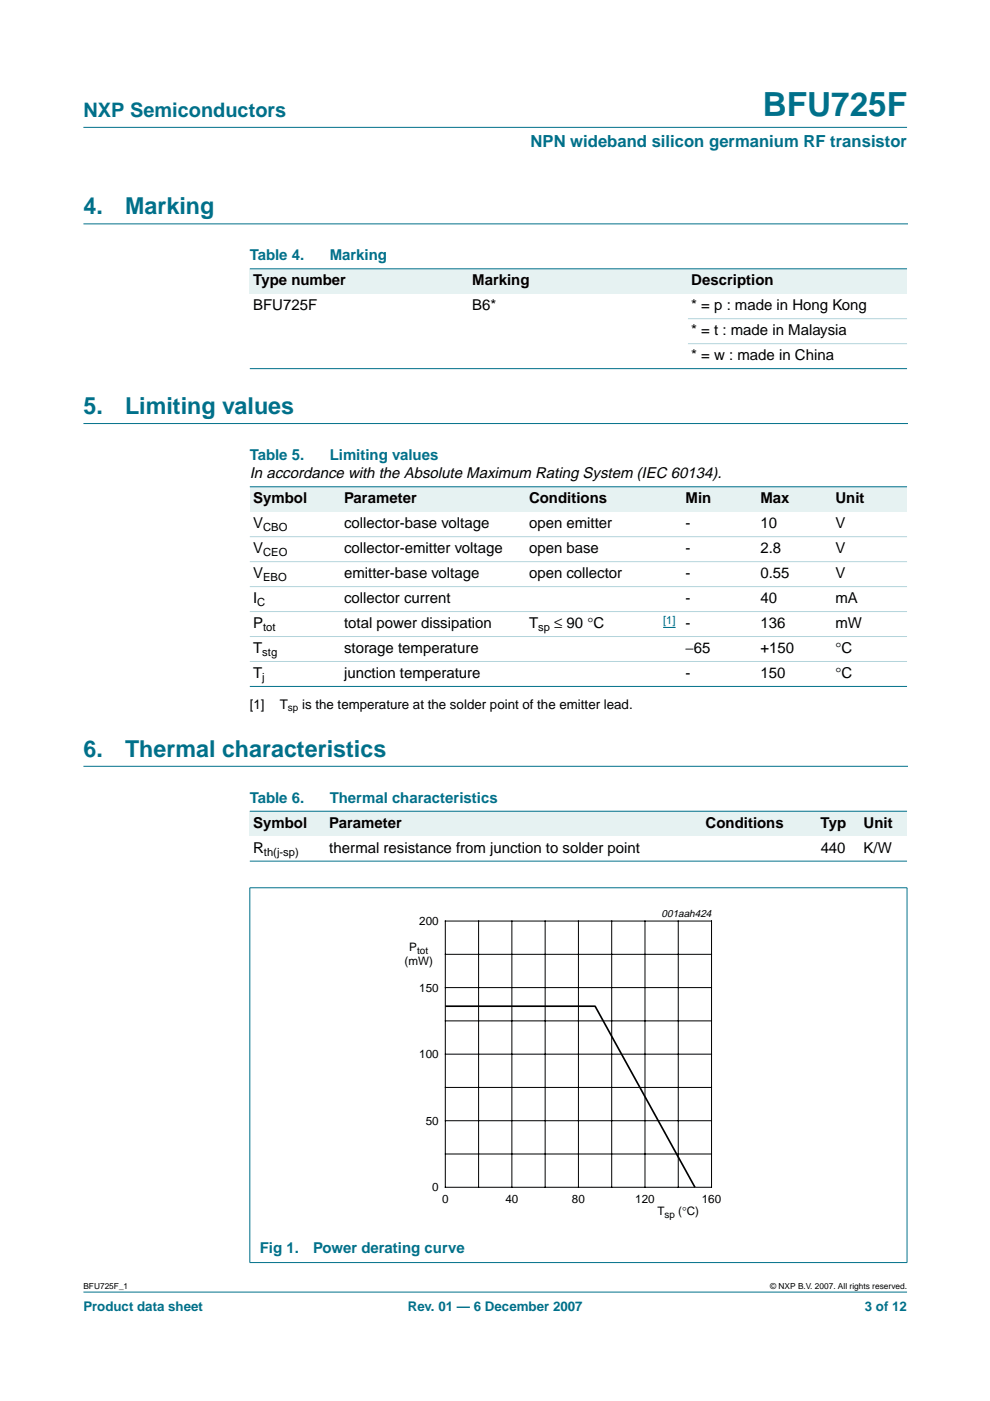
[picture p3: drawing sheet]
<svg xmlns="http://www.w3.org/2000/svg" width="210mm" height="297mm" viewBox="0 0 210 297" stroke-linecap="round" stroke-linejoin="round" font-family="sans-serif">
<defs><g id="words">
<text font-size="7.1" fill="#00708a" x="161.7" y="24.7">BFU725F</text>
<g font-size="4.9" fill="#00708a">
<text x="17.7" y="45.5">4.</text>
<text x="26.5" y="45.5">Marking</text>
<text x="17.7" y="87.8">5.</text>
<text x="26.5" y="87.8">Limiting values</text>
<text x="17.7" y="160.5">6.</text>
<text x="26.5" y="160.5">Thermal characteristics</text>
</g>
<text font-size="4.2" fill="#00708a" x="17.7" y="24.9">NXP Semiconductors</text>
<text font-size="3.5" fill="#00708a" x="112.5" y="31.1">NPN wideband silicon germanium RF transistor</text>
<g font-size="3.2" fill="#00708a">
<text x="53" y="55.2">Table 4.</text>
<text x="69.9" y="55.2">Marking</text>
<text x="53" y="97.6">Table 5.</text>
<text x="69.9" y="97.6">Limiting values</text>
<text x="53" y="170.2">Table 6.</text>
<text x="69.9" y="170.2">Thermal characteristics</text>
<text x="55.1" y="265.6">Fig 1.</text>
<text x="66.4" y="265.6">Power derating curve</text>
</g>
<g font-size="3.2">
<text x="53.7" y="65.8">BFU725F</text>
<text x="53.7" y="60.5">Type number</text>
<text x="100.1" y="60.5">Marking</text>
<text x="100.1" y="65.8">B6*</text>
<text x="146.6" y="60.5">Description</text>
<text x="146.6" y="65.8">* = p : made in Hong Kong</text>
<text x="146.6" y="71.1">* = t : made in Malaysia</text>
<text x="146.6" y="76.4">* = w : made in China</text>
<text x="53" y="101.4">In accordance with the Absolute Maximum Rating System (IEC 60134).</text>
<text x="53.7" y="106.7">Symbol</text>
<text x="73" y="106.7">Parameter</text>
<text x="112.2" y="106.7">Conditions</text>
<text x="145.4" y="106.7">Min</text>
<text x="161.2" y="106.7">Max</text>
<text x="177.1" y="106.7">Unit</text>
<text x="53.7" y="112">V</text>
<text x="73" y="112">collector-base voltage</text>
<text x="112.2" y="112">open emitter</text>
<text x="145.4" y="112">-</text>
<text x="161.2" y="112">10</text>
<text x="177.1" y="112">V</text>
<text x="53.7" y="117.3">V</text>
<text x="73" y="117.3">collector-emitter voltage</text>
<text x="112.2" y="117.3">open base</text>
<text x="145.4" y="117.3">-</text>
<text x="161.2" y="117.3">2.8</text>
<text x="177.1" y="117.3">V</text>
<text x="53.7" y="122.6">V</text>
<text x="73" y="122.6">emitter-base voltage</text>
<text x="112.2" y="122.6">open collector</text>
<text x="145.4" y="122.6">-</text>
<text x="161.2" y="122.6">0.55</text>
<text x="177.1" y="122.6">V</text>
<text x="53.7" y="127.9">I</text>
<text x="73" y="127.9">collector current</text>
<text x="145.4" y="127.9">-</text>
<text x="161.2" y="127.9">40</text>
<text x="177.1" y="127.9">mA</text>
<text x="53.7" y="133.2">P</text>
<text x="73" y="133.2">total power dissipation</text>
<text x="112.2" y="133.2">T</text>
<text x="117.5" y="133.2">≤ 90 °C</text>
<text x="145.4" y="133.2">-</text>
<text x="161.2" y="133.2">136</text>
<text x="177.1" y="133.2">mW</text>
<text x="53.7" y="138.5">T</text>
<text x="53.7" y="143.8">T</text>
<text x="73" y="138.5">storage temperature</text>
<text x="73" y="143.8">junction temperature</text>
<text x="145.4" y="138.5">−65</text>
<text x="145.4" y="143.8">-</text>
<text x="161.2" y="138.5">+150</text>
<text x="161.2" y="143.8">150</text>
<text x="177.1" y="138.5">°C</text>
<text x="177.1" y="143.8">°C</text>
<text x="53.7" y="175.5">Symbol</text>
<text x="69.8" y="175.5">Parameter</text>
<text x="149.6" y="175.5">Conditions</text>
<text x="174" y="175.5">Typ</text>
<text x="183.1" y="175.5">Unit</text>
<text x="53.7" y="180.8">R</text>
<text x="69.8" y="180.8">thermal resistance from junction to solder point</text>
<text x="174" y="180.8">440</text>
<text x="183.1" y="180.8">K/W</text>
</g>
<g font-size="2.8">
<text x="53" y="150.2">[1]</text>
<text x="59.3" y="150.2">T</text>
<text x="64.1" y="150.2">is the temperature at the solder point of the emitter lead.</text>
</g>
<g font-size="2.8" fill="#00708a">
<text x="17.7" y="278">Product data sheet</text>
<text x="86.5" y="278">Rev. 01 — 6 December 2007</text>
<text x="183.4" y="278">3 of 12</text>
</g>
<g font-size="2.5">
<text x="88.9" y="196.1">200</text>
<text x="86.8" y="201.7">P</text>
<text x="85.8" y="204.7">(mW)</text>
<text x="88.9" y="210.2">150</text>
<text x="88.9" y="224.3">100</text>
<text x="90.3" y="238.5">50</text>
<text x="91.6" y="252.6">0</text>
<text x="93.7" y="255.1">0</text>
<text x="107.2" y="255.1">40</text>
<text x="121.3" y="255.1">80</text>
<text x="134.7" y="255.1">120</text>
<text x="139.4" y="257.7">T</text>
<text x="143.8" y="257.7">(°C)</text>
<text x="148.8" y="255.1">160</text>
</g>
<g font-size="2.4">
<text x="55.8" y="112.6">CBO</text>
<text x="55.8" y="117.9">CEO</text>
<text x="55.8" y="123.2">EBO</text>
<text x="54.6" y="128.5">C</text>
<text x="55.8" y="133.8">tot</text>
<text x="114.1" y="133.8">sp</text>
<text x="55.6" y="139.1">stg</text>
<text x="55.6" y="144.3">j</text>
<text x="56" y="181.4">th(j-sp)</text>
</g>
<text font-size="2.4" fill="#00f" x="140.6" y="132.2">[1]</text>
<text font-size="2.2" x="140.3" y="194.4">001aah424</text>
<g font-size="2.1">
<text x="61" y="150.8">sp</text>
<text x="88.4" y="202.2">tot</text>
<text x="140.9" y="258.1">sp</text>
</g>
<g font-size="1.8">
<text x="17.7" y="273.4">BFU725F_1</text>
<text x="163.3" y="273.4">© NXP B.V. 2007. All rights reserved.</text>
</g>
</g></defs>
<g fill="#00708a" stroke="#00708a" stroke-width=".21">
<path d="M17.7 273.9h174.6z"/>
<path d="M17.7 27h174.6z"/>
</g>
<path d="M17.7 47.5h174.7M17.7 89.8h174.7M17.7 162.5h174.7" fill="none" stroke="#00708a" stroke-width=".21"/>
<g fill="#e6f2f2">
<path d="M53 57h46.4v5.3h-46.4z" fill-rule="evenodd"/>
<path d="M99.4 57h46.5v5.3h-46.5z" fill-rule="evenodd"/>
<path d="M145.9 57h46.4v5.3h-46.4z" fill-rule="evenodd"/>
</g>
<g fill="#00708a" stroke="#00708a" stroke-width=".21">
<path d="M53 57h139.3z"/>
<path d="M53 78.2h139.3z"/>
</g>
<g fill="#b3d4db" stroke="#b3d4db" stroke-width=".21">
<path d="M145.9 67.6h46.4z"/>
<path d="M145.9 72.9h46.4z"/>
</g>
<g fill="#e6f2f2">
<path d="M53 103.2h19.3v5.3h-19.3z" fill-rule="evenodd"/>
<path d="M72.3 103.2h39.2v5.3h-39.2z" fill-rule="evenodd"/>
<path d="M111.5 103.2h27.1v5.3h-27.1z" fill-rule="evenodd"/>
<path d="M138.6 103.2h6.1v5.3h-6.1z" fill-rule="evenodd"/>
<path d="M144.7 103.2h15.8v5.3h-15.8z" fill-rule="evenodd"/>
<path d="M160.5 103.2h15.9v5.3h-15.9z" fill-rule="evenodd"/>
<path d="M176.4 103.2h15.9v5.3h-15.9z" fill-rule="evenodd"/>
</g>
<path d="M140.6 133h2.6" fill="none" stroke="#00f" stroke-width=".21"/>
<g fill="#00708a" stroke="#00708a" stroke-width=".21">
<path d="M53 103.2h139.3z"/>
<path d="M53 145.5h139.3z"/>
</g>
<g fill="#b3d4db" stroke="#b3d4db" stroke-width=".21">
<path d="M53 113.8h139.3z"/>
<path d="M53 119.1h139.3z"/>
<path d="M53 124.4h139.3z"/>
<path d="M53 129.7h139.3z"/>
<path d="M53 135h139.3z"/>
<path d="M53 140.2h139.3z"/>
</g>
<g fill="#e6f2f2">
<path d="M53 172h16.1v5.3h-16.1z" fill-rule="evenodd"/>
<path d="M69.1 172h79.8v5.3h-79.8z" fill-rule="evenodd"/>
<path d="M148.9 172h21.9v5.3h-21.9z" fill-rule="evenodd"/>
<path d="M170.8 172h2.5v5.3h-2.5z" fill-rule="evenodd"/>
<path d="M173.3 172h9.1v5.3h-9.1z" fill-rule="evenodd"/>
<path d="M182.4 172h9.9v5.3h-9.9z" fill-rule="evenodd"/>
</g>
<g fill="#00708a" stroke="#00708a" stroke-width=".21">
<path d="M53 172h139.3z"/>
<path d="M53 182.6h139.3z"/>
<path d="M53 188.3v79.3z"/>
<path d="M192.3 188.3v79.3z"/>
<path d="M52.9 188.2h139.5z"/>
<path d="M52.9 267.7h139.5z"/>
</g>
<path d="M81.7 192.5h81.9v66.3h-81.9z" fill="none" stroke="#fff" stroke-width=".21"/>
<g fill="none" stroke="#000" stroke-width=".21">
<path d="M94.4 195.3h56.5v56.4h-56.5zM101.5 195.3v56.4M108.5 195.3v56.4M115.6 195.3v56.4M122.6 195.3v56.4M129.7 195.3v56.4M136.8 195.3v56.4M143.8 195.3v56.4M94.4 216.4h56.5M94.4 209.4h56.5M94.4 202.3h56.5M94.4 237.6h56.5"/>
<path d="M94.4 230.6h56.5M94.4 223.5h56.5M94.4 244.7h56.5"/>
</g>
<path d="M94.4 213.3h31.8l21.1 38.4" fill="none" stroke="#000" stroke-width=".35"/>
<use href="#words"/>
</svg>
